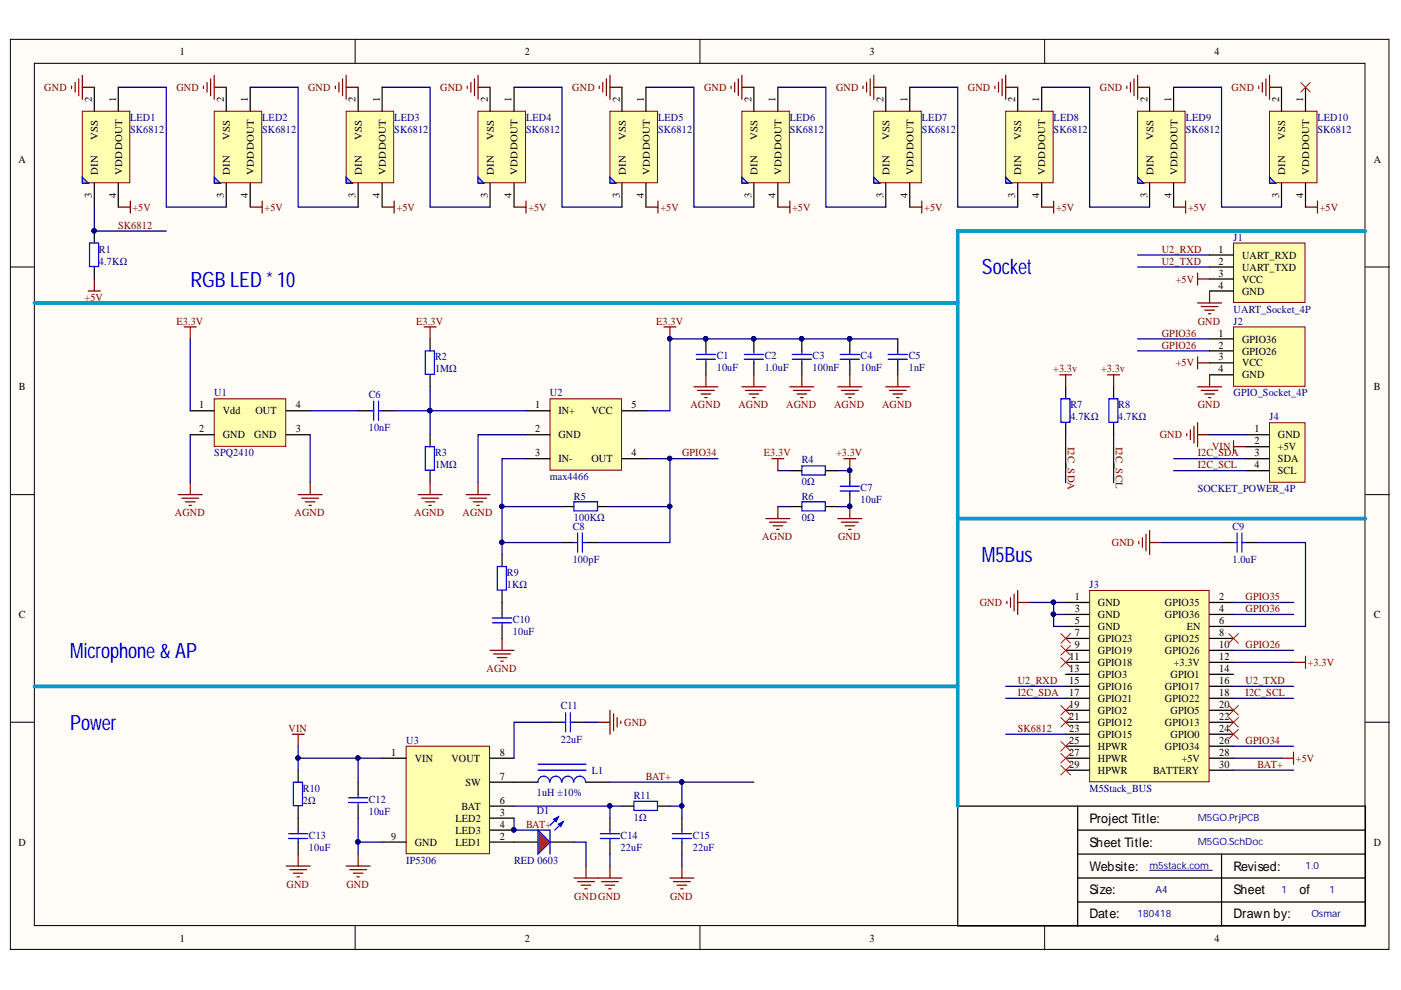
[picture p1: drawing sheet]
<svg xmlns="http://www.w3.org/2000/svg" width="297mm" height="210mm" viewBox="0 0 297 210" stroke-linecap="round" stroke-linejoin="round" font-family="sans-serif">
<defs><g id="words">
<g font-size="4.5" fill="#00f">
<text x="208.2" y="58.2">Socket</text>
<text x="40.4" y="60.8">RGB LED * 10</text>
<text x="208.2" y="119.1">M5Bus</text>
<text x="14.9" y="139.5">Microphone &amp; AP</text>
<text x="14.9" y="154.7">Power</text>
</g>
<g font-size="2.8">
<text x="231" y="174.4">Project Title:</text>
<text x="231" y="179.5">Sheet Title:</text>
<text x="231" y="184.6">Website:</text>
<text x="261.6" y="184.6">Revised:</text>
<text x="231" y="189.6">Size:</text>
<text x="261.6" y="189.6">Sheet</text>
<text x="275.5" y="189.6">of</text>
<text x="231" y="194.7">Date:</text>
<text x="261.6" y="194.7">Drawn by:</text>
</g>
<g font-size="2.3">
<text x="38.2" y="11.7">1</text>
<text x="111.3" y="11.7">2</text>
<text x="184.4" y="11.7">3</text>
<text x="257.5" y="11.7">4</text>
<text x="3.9" y="34.5">A</text>
<text x="291.3" y="34.5">A</text>
<text x="258.3" y="53.6">1</text>
<text x="258.3" y="58.7">3</text>
<text x="258.3" y="56.1">2</text>
<text x="263.3" y="59.9">VCC</text>
<text x="263.3" y="57.4">UART_TXD</text>
<text x="263.3" y="54.9">UART_RXD</text>
<text x="258.3" y="61.2">4</text>
<text x="263.3" y="62.5">GND</text>
<text x="258.3" y="71.4">1</text>
<text x="258.3" y="76.4">3</text>
<text x="258.3" y="73.9">2</text>
<text x="263.3" y="77.7">VCC</text>
<text x="263.3" y="75.2">GPIO26</text>
<text x="263.3" y="72.6">GPIO36</text>
<text x="4" y="82.8">B</text>
<text x="258.3" y="79">4</text>
<text x="263.3" y="80.2">GND</text>
<text x="291.3" y="82.8">B</text>
<text x="42.2" y="86.6">1</text>
<text x="47.2" y="87.8">Vdd</text>
<text x="54.2" y="87.8">OUT</text>
<text x="62.7" y="86.6">4</text>
<text x="113.5" y="86.6">1</text>
<text x="118.4" y="87.8">IN+</text>
<text x="125.4" y="87.8">VCC</text>
<text x="133.9" y="86.6">5</text>
<text x="42.2" y="91.7">2</text>
<text x="47.2" y="92.9">GND</text>
<text x="53.9" y="92.9">GND</text>
<text x="62.7" y="91.7">3</text>
<text x="113.5" y="91.7">2</text>
<text x="118.4" y="92.9">GND</text>
<text x="266" y="91.7">1</text>
<text x="266" y="94.2">2</text>
<text x="270.9" y="92.9">GND</text>
<text x="270.9" y="95.5">+5V</text>
<text x="113.5" y="96.7">3</text>
<text x="118.4" y="98">IN-</text>
<text x="125.4" y="98">OUT</text>
<text x="133.9" y="96.7">4</text>
<text x="266" y="96.7">3</text>
<text x="266" y="99.3">4</text>
<text x="270.9" y="98">SDA</text>
<text x="270.9" y="100.5">SCL</text>
<text x="4" y="131.1">C</text>
<text x="227.9" y="127.2">1</text>
<text x="227.9" y="129.8">3</text>
<text x="232.8" y="128.5">GND</text>
<text x="232.8" y="131.1">GND</text>
<text x="247" y="128.5">GPIO35</text>
<text x="247" y="131.1">GPIO36</text>
<text x="258.5" y="127.2">2</text>
<text x="258.5" y="129.8">4</text>
<text x="291.3" y="131.1">C</text>
<text x="227.9" y="132.3">5</text>
<text x="227.9" y="134.9">7</text>
<text x="227.9" y="137.4">9</text>
<text x="232.8" y="133.6">GND</text>
<text x="232.8" y="136.1">GPIO23</text>
<text x="247" y="136.1">GPIO25</text>
<text x="251.7" y="133.6">EN</text>
<text x="258.5" y="132.3">6</text>
<text x="258.5" y="134.9">8</text>
<text x="258.5" y="137.4">10</text>
<text x="226.7" y="142.5">13</text>
<text x="226.8" y="139.9">11</text>
<text x="232.8" y="138.7">GPIO19</text>
<text x="232.8" y="141.2">GPIO18</text>
<text x="232.8" y="143.7">GPIO3</text>
<text x="247" y="138.7">GPIO26</text>
<text x="248.2" y="143.7">GPIO1</text>
<text x="248.9" y="141.2">+3.3V</text>
<text x="258.5" y="139.9">12</text>
<text x="258.5" y="142.5">14</text>
<text x="226.7" y="145">15</text>
<text x="226.7" y="147.5">17</text>
<text x="232.8" y="146.3">GPIO16</text>
<text x="232.8" y="148.8">GPIO21</text>
<text x="247" y="146.3">GPIO17</text>
<text x="247" y="148.8">GPIO22</text>
<text x="258.5" y="145">16</text>
<text x="258.5" y="147.5">18</text>
<text x="226.7" y="150.1">19</text>
<text x="226.7" y="152.6">21</text>
<text x="226.7" y="155.2">23</text>
<text x="232.8" y="151.3">GPIO2</text>
<text x="232.8" y="153.9">GPIO12</text>
<text x="247" y="153.9">GPIO13</text>
<text x="248.2" y="151.3">GPIO5</text>
<text x="258.5" y="150.1">20</text>
<text x="258.5" y="152.6">22</text>
<text x="258.5" y="155.2">24</text>
<text x="82.9" y="160.2">1</text>
<text x="87.9" y="161.5">VIN</text>
<text x="95.7" y="161.5">VOUT</text>
<text x="105.9" y="160.2">8</text>
<text x="226.7" y="157.7">25</text>
<text x="226.7" y="160.2">27</text>
<text x="232.8" y="156.4">GPIO15</text>
<text x="232.8" y="159">HPWR</text>
<text x="232.8" y="161.5">HPWR</text>
<text x="247" y="159">GPIO34</text>
<text x="248.2" y="156.4">GPIO0</text>
<text x="250.6" y="161.5">+5V</text>
<text x="258.5" y="157.7">26</text>
<text x="258.5" y="160.2">28</text>
<text x="98.7" y="166.6">SW</text>
<text x="105.9" y="165.4">7</text>
<text x="226.7" y="162.8">29</text>
<text x="232.8" y="164.1">HPWR</text>
<text x="244.5" y="164.1">BATTERY</text>
<text x="258.5" y="162.8">30</text>
<text x="97.8" y="171.7">BAT</text>
<text x="105.9" y="170.5">6</text>
<text x="105.9" y="173">3</text>
<text x="3.9" y="179.3">D</text>
<text x="82.9" y="178.1">9</text>
<text x="87.9" y="179.3">GND</text>
<text x="96.5" y="174.3">LED2</text>
<text x="96.5" y="176.8">LED3</text>
<text x="96.5" y="179.3">LED1</text>
<text x="105.9" y="175.5">4</text>
<text x="105.9" y="178.1">2</text>
<text x="291.3" y="179.3">D</text>
<text x="38.2" y="199.6">1</text>
<text x="111.3" y="199.6">2</text>
<text x="184.4" y="199.6">3</text>
<text x="257.5" y="199.6">4</text>
</g>
<g font-size="2.3" fill="#800000">
<text x="9.4" y="19.3">GND</text>
<text x="37.4" y="19.3">GND</text>
<text x="65.3" y="19.3">GND</text>
<text x="93.3" y="19.3">GND</text>
<text x="121.3" y="19.3">GND</text>
<text x="149.3" y="19.3">GND</text>
<text x="177.3" y="19.3">GND</text>
<text x="205.2" y="19.3">GND</text>
<text x="233.2" y="19.3">GND</text>
<text x="261.1" y="19.3">GND</text>
<text x="28.1" y="44.7">+5V</text>
<text x="56.1" y="44.7">+5V</text>
<text x="84.1" y="44.7">+5V</text>
<text x="112" y="44.7">+5V</text>
<text x="140" y="44.7">+5V</text>
<text x="168" y="44.7">+5V</text>
<text x="196" y="44.7">+5V</text>
<text x="223.9" y="44.7">+5V</text>
<text x="251.9" y="44.7">+5V</text>
<text x="279.8" y="44.7">+5V</text>
<text x="25" y="48.5">SK6812</text>
<text x="246.3" y="53.6">U2_RXD</text>
<text x="246.3" y="56.1">U2_TXD</text>
<text x="249.3" y="59.9">+5V</text>
<text x="17.9" y="63.7">+5V</text>
<text x="37.4" y="68.8">E3.3V</text>
<text x="88.3" y="68.8">E3.3V</text>
<text x="139.1" y="68.8">E3.3V</text>
<text x="246.3" y="71.4">GPIO36</text>
<text x="253.9" y="68.8">GND</text>
<text x="246.3" y="73.9">GPIO26</text>
<text x="249.3" y="77.7">+5V</text>
<text x="223.3" y="79">+3.3v</text>
<text x="233.5" y="79">+3.3v</text>
<text x="146.4" y="86.6">AGND</text>
<text x="156.5" y="86.6">AGND</text>
<text x="166.7" y="86.6">AGND</text>
<text x="176.9" y="86.6">AGND</text>
<text x="187" y="86.6">AGND</text>
<text x="253.9" y="86.6">GND</text>
<text x="245.9" y="92.9">GND</text>
<text x="257" y="95.5">VIN</text>
<text x="144.6" y="96.7">GPIO34</text>
<text x="162" y="96.7">E3.3V</text>
<text x="177.3" y="96.7">+3.3V</text>
<text x="253.9" y="99.3">I2C_SCL</text>
<text x="253.9" y="96.7">I2C_SDA</text>
<text x="37.1" y="109.5">AGND</text>
<text x="62.4" y="109.5">AGND</text>
<text x="87.8" y="109.5">AGND</text>
<text x="98.1" y="109.5">AGND</text>
<text x="161.6" y="114.6">AGND</text>
<text x="177.7" y="114.6">GND</text>
<text x="235.7" y="115.8">GND</text>
<text x="207.7" y="128.5">GND</text>
<text x="264.1" y="129.8">GPIO36</text>
<text x="264.1" y="127.2">GPIO35</text>
<text x="264.1" y="137.4">GPIO26</text>
<text x="103.1" y="142.5">AGND</text>
<text x="277.3" y="141.2">+3.3V</text>
<text x="215.8" y="147.5">I2C_SDA</text>
<text x="215.8" y="145">U2_RXD</text>
<text x="264.1" y="147.5">I2C_SCL</text>
<text x="264.1" y="145">U2_TXD</text>
<text x="61.2" y="155.2">VIN</text>
<text x="132.3" y="153.9">GND</text>
<text x="215.8" y="155.2">SK6812</text>
<text x="264.1" y="157.7">GPIO34</text>
<text x="274.8" y="161.5">+5V</text>
<text x="136.9" y="165.4">BAT+</text>
<text x="266.6" y="162.8">BAT+</text>
<text x="111.5" y="175.5">BAT+</text>
<text x="60.8" y="188.2">GND</text>
<text x="73.4" y="188.2">GND</text>
<text x="121.8" y="190.7">GNDGND</text>
<text x="142.1" y="190.7">GND</text>
</g>
<g font-size="2.3" fill="#000080">
<text x="27.6" y="25.6">LED1</text>
<text x="27.6" y="28.2">SK6812</text>
<text x="55.6" y="25.6">LED2</text>
<text x="55.6" y="28.2">SK6812</text>
<text x="83.6" y="25.6">LED3</text>
<text x="83.6" y="28.2">SK6812</text>
<text x="111.5" y="25.6">LED4</text>
<text x="111.5" y="28.2">SK6812</text>
<text x="139.5" y="25.6">LED5</text>
<text x="139.5" y="28.2">SK6812</text>
<text x="167.5" y="25.6">LED6</text>
<text x="167.5" y="28.2">SK6812</text>
<text x="195.5" y="25.6">LED7</text>
<text x="195.5" y="28.2">SK6812</text>
<text x="223.4" y="25.6">LED8</text>
<text x="223.4" y="28.2">SK6812</text>
<text x="251.4" y="25.6">LED9</text>
<text x="251.4" y="28.2">SK6812</text>
<text x="279.3" y="25.6">LED10</text>
<text x="279.3" y="28.2">SK6812</text>
<text x="21" y="53.6">R1</text>
<text x="261.6" y="51.1">J1</text>
<text x="21" y="56.1">4.7KΩ</text>
<text x="261.6" y="66.3">UART_Socket_4P</text>
<text x="261.6" y="68.8">J2</text>
<text x="92.2" y="76.4">R2</text>
<text x="152" y="76.2">C1</text>
<text x="162.1" y="76.2">C2</text>
<text x="172.3" y="76.2">C3</text>
<text x="182.4" y="76.2">C4</text>
<text x="192.7" y="76.2">C5</text>
<text x="92.2" y="79">1MΩ</text>
<text x="152" y="78.7">10uF</text>
<text x="162.1" y="78.7">1.0uF</text>
<text x="172.3" y="78.7">100nF</text>
<text x="182.4" y="78.7">10nF</text>
<text x="192.7" y="78.7">1nF</text>
<text x="45.4" y="84">U1</text>
<text x="78.2" y="84.3">C6</text>
<text x="116.6" y="84">U2</text>
<text x="226.9" y="86.6">R7</text>
<text x="226.9" y="89.1">4.7KΩ</text>
<text x="237.1" y="86.6">R8</text>
<text x="237.1" y="89.1">4.7KΩ</text>
<text x="261.6" y="84">GPIO_Socket_4P</text>
<text x="269.2" y="89.1">J4</text>
<text x="78.2" y="91.4">10nF</text>
<text x="45.4" y="96.7">SPQ2410</text>
<text x="92.2" y="96.7">R3</text>
<text x="92.2" y="99.3">1MΩ</text>
<text x="116.6" y="101.8">max4466</text>
<text x="170" y="98.2">R4</text>
<text x="121.7" y="105.9">R5</text>
<text x="170" y="105.9">R6</text>
<text x="170" y="102.8">0Ω</text>
<text x="182.4" y="104.2">C7</text>
<text x="182.4" y="106.7">10uF</text>
<text x="253.9" y="104.4">SOCKET_POWER_4P</text>
<text x="121.4" y="112.3">C8</text>
<text x="121.7" y="110.5">100KΩ</text>
<text x="170" y="110.5">0Ω</text>
<text x="261.3" y="112.3">C9</text>
<text x="121.4" y="119.4">100pF</text>
<text x="261.3" y="119.4">1.0uF</text>
<text x="107.5" y="122.2">R9</text>
<text x="107.5" y="124.7">1KΩ</text>
<text x="231" y="124.7">J3</text>
<text x="108.7" y="132.1">C10</text>
<text x="108.7" y="134.6">10uF</text>
<text x="118.9" y="150.3">C11</text>
<text x="86.1" y="157.7">U3</text>
<text x="118.9" y="157.4">22uF</text>
<text x="64.2" y="167.9">R10</text>
<text x="125.5" y="164.1">L1</text>
<text x="231" y="167.9">M5Stack_BUS</text>
<text x="64.2" y="170.5">2Ω</text>
<text x="78.2" y="170.2">C12</text>
<text x="78.2" y="172.7">10uF</text>
<text x="113.8" y="168.7">1uH ±10%</text>
<text x="113.8" y="172.5">D1</text>
<text x="134.4" y="169.4">R11</text>
<text x="65.5" y="177.8">C13</text>
<text x="131.6" y="177.8">C14</text>
<text x="134.4" y="174">1Ω</text>
<text x="146.9" y="177.8">C15</text>
<text x="65.5" y="180.3">10uF</text>
<text x="86.1" y="183.1">IP5306</text>
<text x="109" y="183.1">RED 0603</text>
<text x="131.6" y="180.3">22uF</text>
<text x="146.9" y="180.3">22uF</text>
</g>
<g font-size="2.2">
<text x="19.5" y="21.6" transform="rotate(-90 19.5 21.6)">2</text>
<text x="24.6" y="21.6" transform="rotate(-90 24.6 21.6)">1</text>
<text x="47.5" y="21.6" transform="rotate(-90 47.5 21.6)">2</text>
<text x="52.5" y="21.6" transform="rotate(-90 52.5 21.6)">1</text>
<text x="75.4" y="21.6" transform="rotate(-90 75.4 21.6)">2</text>
<text x="80.6" y="21.6" transform="rotate(-90 80.6 21.6)">1</text>
<text x="103.4" y="21.6" transform="rotate(-90 103.4 21.6)">2</text>
<text x="108.5" y="21.6" transform="rotate(-90 108.5 21.6)">1</text>
<text x="131.4" y="21.6" transform="rotate(-90 131.4 21.6)">2</text>
<text x="136.5" y="21.6" transform="rotate(-90 136.5 21.6)">1</text>
<text x="159.3" y="21.6" transform="rotate(-90 159.3 21.6)">2</text>
<text x="164.4" y="21.6" transform="rotate(-90 164.4 21.6)">1</text>
<text x="187.3" y="21.6" transform="rotate(-90 187.3 21.6)">2</text>
<text x="192.4" y="21.6" transform="rotate(-90 192.4 21.6)">1</text>
<text x="215.3" y="21.6" transform="rotate(-90 215.3 21.6)">2</text>
<text x="220.3" y="21.6" transform="rotate(-90 220.3 21.6)">1</text>
<text x="243.3" y="21.6" transform="rotate(-90 243.3 21.6)">2</text>
<text x="248.4" y="21.6" transform="rotate(-90 248.4 21.6)">1</text>
<text x="271.2" y="21.6" transform="rotate(-90 271.2 21.6)">2</text>
<text x="276.3" y="21.6" transform="rotate(-90 276.3 21.6)">1</text>
<text x="20.7" y="29.6" transform="rotate(-90 20.7 29.6)">VSS</text>
<text x="48.7" y="29.6" transform="rotate(-90 48.7 29.6)">VSS</text>
<text x="76.7" y="29.6" transform="rotate(-90 76.7 29.6)">VSS</text>
<text x="104.7" y="29.6" transform="rotate(-90 104.7 29.6)">VSS</text>
<text x="132.7" y="29.6" transform="rotate(-90 132.7 29.6)">VSS</text>
<text x="160.6" y="29.6" transform="rotate(-90 160.6 29.6)">VSS</text>
<text x="188.6" y="29.6" transform="rotate(-90 188.6 29.6)">VSS</text>
<text x="216.5" y="29.6" transform="rotate(-90 216.5 29.6)">VSS</text>
<text x="244.5" y="29.6" transform="rotate(-90 244.5 29.6)">VSS</text>
<text x="272.5" y="29.6" transform="rotate(-90 272.5 29.6)">VSS</text>
<text x="20.7" y="37" transform="rotate(-90 20.7 37)">DIN</text>
<text x="25.9" y="37" transform="rotate(-90 25.9 37)">VDD DOUT</text>
<text x="48.7" y="37" transform="rotate(-90 48.7 37)">DIN</text>
<text x="53.8" y="37" transform="rotate(-90 53.8 37)">VDD DOUT</text>
<text x="76.7" y="37" transform="rotate(-90 76.7 37)">DIN</text>
<text x="81.8" y="37" transform="rotate(-90 81.8 37)">VDD DOUT</text>
<text x="104.7" y="37" transform="rotate(-90 104.7 37)">DIN</text>
<text x="109.7" y="37" transform="rotate(-90 109.7 37)">VDD DOUT</text>
<text x="132.7" y="37" transform="rotate(-90 132.7 37)">DIN</text>
<text x="137.8" y="37" transform="rotate(-90 137.8 37)">VDD DOUT</text>
<text x="160.6" y="37" transform="rotate(-90 160.6 37)">DIN</text>
<text x="165.7" y="37" transform="rotate(-90 165.7 37)">VDD DOUT</text>
<text x="188.6" y="37" transform="rotate(-90 188.6 37)">DIN</text>
<text x="193.7" y="37" transform="rotate(-90 193.7 37)">VDD DOUT</text>
<text x="216.5" y="37" transform="rotate(-90 216.5 37)">DIN</text>
<text x="221.6" y="37" transform="rotate(-90 221.6 37)">VDD DOUT</text>
<text x="244.5" y="37" transform="rotate(-90 244.5 37)">DIN</text>
<text x="249.6" y="37" transform="rotate(-90 249.6 37)">VDD DOUT</text>
<text x="272.5" y="37" transform="rotate(-90 272.5 37)">DIN</text>
<text x="277.5" y="37" transform="rotate(-90 277.5 37)">VDD DOUT</text>
<text x="19.5" y="42" transform="rotate(-90 19.5 42)">3</text>
<text x="24.6" y="42" transform="rotate(-90 24.6 42)">4</text>
<text x="47.5" y="42" transform="rotate(-90 47.5 42)">3</text>
<text x="52.5" y="42" transform="rotate(-90 52.5 42)">4</text>
<text x="75.4" y="42" transform="rotate(-90 75.4 42)">3</text>
<text x="80.6" y="42" transform="rotate(-90 80.6 42)">4</text>
<text x="103.4" y="42" transform="rotate(-90 103.4 42)">3</text>
<text x="108.5" y="42" transform="rotate(-90 108.5 42)">4</text>
<text x="131.4" y="42" transform="rotate(-90 131.4 42)">3</text>
<text x="136.5" y="42" transform="rotate(-90 136.5 42)">4</text>
<text x="159.3" y="42" transform="rotate(-90 159.3 42)">3</text>
<text x="164.4" y="42" transform="rotate(-90 164.4 42)">4</text>
<text x="187.3" y="42" transform="rotate(-90 187.3 42)">3</text>
<text x="192.4" y="42" transform="rotate(-90 192.4 42)">4</text>
<text x="215.3" y="42" transform="rotate(-90 215.3 42)">3</text>
<text x="220.3" y="42" transform="rotate(-90 220.3 42)">4</text>
<text x="243.3" y="42" transform="rotate(-90 243.3 42)">3</text>
<text x="248.4" y="42" transform="rotate(-90 248.4 42)">4</text>
<text x="271.2" y="42" transform="rotate(-90 271.2 42)">3</text>
<text x="276.3" y="42" transform="rotate(-90 276.3 42)">4</text>
</g>
<g font-size="2.2" fill="#800000">
<text x="226.4" y="94.7" transform="rotate(90 226.4 94.7)">I2C_SDA</text>
<text x="236.6" y="94.7" transform="rotate(90 236.6 94.7)">I2C_SCL</text>
</g>
<g font-size="2.1" fill="#000080">
<text x="253.9" y="174.2">M5GO.PrjPCB</text>
<text x="253.9" y="179.2">M5GO.SchDoc</text>
<text x="243.7" y="184.3">m5stack.com</text>
<text x="276.8" y="184.3">1.0</text>
<text x="245" y="189.4">A4</text>
<text x="271.7" y="189.4">1</text>
<text x="281.9" y="189.4">1</text>
<text x="241.2" y="194.5">180418</text>
<text x="278.1" y="194.5">Osmar</text>
</g>
</g></defs>
<g fill="#fffcf8" stroke="#000" stroke-width=".21">
<path d="M2.2 8.3h292.3v193h-292.3z"/>
<path d="M7.3 13.4h282.1v182.8h-282.1z"/>
</g>
<path d="M75.3 8.3v5.1M148.4 8.3v5.1M221.5 8.3v5.1M2.2 56.6h5.1M289.5 56.6h5.1M2.2 104.9h5.1M289.5 104.9h5.1M2.2 153.1h5.1M289.5 153.1h5.1M75.3 196.3v5.1M148.4 196.3v5.1M221.5 196.3v5.1" fill="none" stroke="#000" stroke-width=".21"/>
<path d="M228.5 170.9h-25.4v25.4h25.4M228.5 170.9h61v25.4h-61M228.5 176h61M228.5 170.9v25.4M228.5 191.2h61M228.5 186.2h61M228.5 181.1h61M259 181.1v15.2" fill="none" stroke="#000" stroke-width=".26"/>
<path d="M243.7 184.5h13.3" fill="none" stroke="#000080" stroke-width=".21"/>
<path d="M231 125.2h25.3v40.6h-25.3z" fill="#ffffb0" stroke="#800000" stroke-width=".21"/>
<g fill="none" stroke="#000" stroke-width=".26">
<path d="M225.9 127.7h5.1M225.9 130.3h5.1M225.9 132.8h5.1M225.9 135.4h5.1M225.9 137.9h5.1M256.5 127.7h5M256.5 130.3h5M256.5 132.8h5M256.5 135.4h5M256.5 137.9h5M225.9 140.4h5.1M225.9 143h5.1"/>
<path d="M225.9 145.5h5.1M225.9 148.1h5.1M225.9 150.6h5.1M225.9 153.1h5.1M225.9 155.7h5.1M225.9 158.2h5.1M256.5 140.4h5M256.5 143h5M256.5 145.5h5M256.5 148.1h5M256.5 150.6h5M256.5 153.1h5"/>
<path d="M256.5 155.7h5M256.5 158.2h5M225.9 163.3h5.1M225.9 160.8h5.1M256.5 163.3h5M256.5 160.8h5"/>
</g>
<path d="M213.5 127.5v.5M214.2 126.7v2.1M215 126v3.5M215.8 125.2v5.1M215.8 127.7h2.5M274.2 159.5v2.5M271.7 160.8h2.5" fill="none" stroke="#800000" stroke-width=".26"/>
<path d="M86.1 158.2h17.7v22.8h-17.7z" fill="#ffffb0" stroke="#800000" stroke-width=".21"/>
<g fill="none" stroke="#000" stroke-width=".26">
<path d="M63.2 163.3v2.5M63.2 170.9v5.1M63.2 178.5v2.6M75.9 165.8v2.6M75.9 170.9v2.6M81 160.8h5.1M81 178.5h5.1M103.9 160.8h5.1M103.9 170.9h5.1M103.9 165.8h10.2M103.9 178.5h5.1M103.9 173.5h5.1"/>
<path d="M103.9 176h5.1M124.2 165.8h5.1M129.3 173.5v2.5M129.3 178.5v2.6M131.9 170.9h2.5M139.5 170.9h2.5M144.6 173.5v2.5M144.6 178.5v2.6"/>
</g>
<circle cx="108.9" cy="175.9" r=".46" fill="#000080" stroke="#000080" stroke-width=".21"/>
<g fill="none" stroke="#00f" stroke-width=".26">
<path d="M61.2 176.8h4.1M61.2 177.8h4.1M62.2 165.8h1.9v5h-1.9zM63.2 176v.8M63.2 177.8v.7M73.9 169.1h4.1M73.9 170.2h4.1M75.9 168.4v.7M75.9 170.2v.7M114.1 163.3h10.1M114.1 162h10.1M116.5 165.8a1.23 1.23 0 0 0-1.2-1.2 1.23 1.23 0 0 0-1.3 1.2"/>
<path d="M119.1 165.8a1.22 1.22 0 0 0-1.3-1.2 1.22 1.22 0 0 0-1.2 1.2M121.6 165.8a1.22 1.22 0 0 0-1.2-1.2 1.22 1.22 0 0 0-1.2 1.2M124.1 165.8a1.23 1.23 0 0 0-1.2-1.2 1.23 1.23 0 0 0-1.2 1.2M127.3 176.8h4.1M127.3 177.8h4.1M129.3 176v.8M129.3 177.8v.7M134.4 169.9h5v1.9h-5zM142.5 176.8h4.1M142.5 177.8h4.1M144.6 176v.8M144.6 177.8v.7"/>
</g>
<g fill="none" stroke="#800000" stroke-width=".26">
<path d="M61.9 155.7h2.6M63.2 155.7v2.5M60.7 183.6h5.1M61.4 184.4h3.6M62.2 185.1h2M63 185.9h.5M63.2 181.1v2.5M73.4 183.6h5.1M74.2 184.4h3.5M74.9 185.1h2M75.7 185.9h.5M75.9 181.1v2.5"/>
<path d="M126.8 186.2h5.1M127.5 186.9h3.6M128.3 187.7h2M129.1 188.4h.5M129.3 183.6v2.6M142 186.2h5.1M142.8 186.9h3.6M143.6 187.7h2M144.3 188.4h.5M144.6 183.6v2.6"/>
</g>
<path d="M269.2 23.6h10v15.2h-10z" fill="#ffffb0" stroke="#800000" stroke-width=".21"/>
<path d="M271.7 18.5v5.1M276.8 18.5v5.1M271.7 38.8v5.1M276.8 38.8v5.1" fill="none" stroke="#000" stroke-width=".26"/>
<path d="M269.2 37.6l1.2 1.2h-1.2z" fill="#c0c0c0"/>
<path d="M269.2 37.6l1.2 1.2h-1.2z" fill="none" stroke="#00f" stroke-width=".26"/>
<path d="M266.9 18.3v.5M267.6 17.5v2M268.4 16.7v3.6M269.2 16v5M269.2 18.5h2.5M276.8 43.9h2.5M279.3 42.6v2.6" fill="none" stroke="#800000" stroke-width=".26"/>
<path d="M275.8 17.5l2 2M277.8 17.5l-2 2" fill="none" stroke="#f00" stroke-width=".21"/>
<path d="M241.2 23.6h10.1v15.2h-10.1z" fill="#ffffb0" stroke="#800000" stroke-width=".21"/>
<path d="M243.7 18.5v5.1M248.8 18.5v5.1M243.7 38.8v5.1M248.8 38.8v5.1" fill="none" stroke="#000" stroke-width=".26"/>
<path d="M241.2 37.6l1.3 1.2h-1.3z" fill="#c0c0c0"/>
<path d="M241.2 37.6l1.3 1.2h-1.3z" fill="none" stroke="#00f" stroke-width=".26"/>
<path d="M238.9 18.3v.5M239.7 17.5v2M240.4 16.7v3.6M241.2 16v5M241.2 18.5h2.5M248.8 43.9h2.6M251.4 42.6v2.6" fill="none" stroke="#800000" stroke-width=".26"/>
<path d="M213.2 23.6h10.1v15.2h-10.1z" fill="#ffffb0" stroke="#800000" stroke-width=".21"/>
<path d="M215.8 18.5v5.1M220.9 18.5v5.1M215.8 38.8v5.1M220.9 38.8v5.1" fill="none" stroke="#000" stroke-width=".26"/>
<path d="M213.2 37.6l1.3 1.2h-1.3z" fill="#c0c0c0"/>
<path d="M213.2 37.6l1.3 1.2h-1.3z" fill="none" stroke="#00f" stroke-width=".26"/>
<path d="M210.9 18.3v.5M211.7 17.5v2M212.5 16.7v3.6M213.2 16v5M213.2 18.5h2.6M220.9 43.9h2.5M223.4 42.6v2.6" fill="none" stroke="#800000" stroke-width=".26"/>
<path d="M185.2 23.6h10.1v15.2h-10.1z" fill="#ffffb0" stroke="#800000" stroke-width=".21"/>
<path d="M187.8 18.5v5.1M192.9 18.5v5.1M187.8 38.8v5.1M192.9 38.8v5.1" fill="none" stroke="#000" stroke-width=".26"/>
<path d="M185.3 37.6l1.2 1.2h-1.2z" fill="#c0c0c0"/>
<path d="M185.3 37.6l1.2 1.2h-1.2z" fill="none" stroke="#00f" stroke-width=".26"/>
<path d="M183 18.3v.5M183.7 17.5v2M184.5 16.7v3.6M185.3 16v5M185.3 18.5h2.5M192.9 43.9h2.5M195.4 42.6v2.6" fill="none" stroke="#800000" stroke-width=".26"/>
<path d="M157.3 23.6h10.1v15.2h-10.1z" fill="#ffffb0" stroke="#800000" stroke-width=".21"/>
<path d="M159.8 18.5v5.1M164.9 18.5v5.1M159.8 38.8v5.1M164.9 38.8v5.1" fill="none" stroke="#000" stroke-width=".26"/>
<path d="M157.3 37.6l1.3 1.2h-1.3z" fill="#c0c0c0"/>
<path d="M157.3 37.6l1.3 1.2h-1.3z" fill="none" stroke="#00f" stroke-width=".26"/>
<path d="M155 18.3v.5M155.8 17.5v2M156.5 16.7v3.6M157.3 16v5M157.3 18.5h2.5M164.9 43.9h2.6M167.5 42.6v2.6" fill="none" stroke="#800000" stroke-width=".26"/>
<path d="M129.3 23.6h10.1v15.2h-10.1z" fill="#ffffb0" stroke="#800000" stroke-width=".21"/>
<path d="M131.9 18.5v5.1M137 18.5v5.1M131.9 38.8v5.1M137 38.8v5.1" fill="none" stroke="#000" stroke-width=".26"/>
<path d="M129.3 37.6l1.3 1.2h-1.3z" fill="#c0c0c0"/>
<path d="M129.3 37.6l1.3 1.2h-1.3z" fill="none" stroke="#00f" stroke-width=".26"/>
<path d="M127 18.3v.5M127.8 17.5v2M128.6 16.7v3.6M129.3 16v5M129.3 18.5h2.6M137 43.9h2.5M139.5 42.6v2.6" fill="none" stroke="#800000" stroke-width=".26"/>
<path d="M101.3 23.6h10.1v15.2h-10.1z" fill="#ffffb0" stroke="#800000" stroke-width=".21"/>
<path d="M103.9 18.5v5.1M109 18.5v5.1M103.9 38.8v5.1M109 38.8v5.1" fill="none" stroke="#000" stroke-width=".26"/>
<path d="M101.4 37.6l1.2 1.2h-1.2z" fill="#c0c0c0"/>
<path d="M101.4 37.6l1.2 1.2h-1.2z" fill="none" stroke="#00f" stroke-width=".26"/>
<path d="M99.1 18.3v.5M99.8 17.5v2M100.6 16.7v3.6M101.4 16v5M101.4 18.5h2.5M109 43.9h2.5M111.5 42.6v2.6" fill="none" stroke="#800000" stroke-width=".26"/>
<path d="M73.4 23.6h10.1v15.2h-10.1z" fill="#ffffb0" stroke="#800000" stroke-width=".21"/>
<path d="M75.9 18.5v5.1M81 18.5v5.1M75.9 38.8v5.1M81 38.8v5.1" fill="none" stroke="#000" stroke-width=".26"/>
<path d="M73.4 37.6l1.3 1.2h-1.3z" fill="#c0c0c0"/>
<path d="M73.4 37.6l1.3 1.2h-1.3z" fill="none" stroke="#00f" stroke-width=".26"/>
<path d="M71.1 18.3v.5M71.9 17.5v2M72.6 16.7v3.6M73.4 16v5M73.4 18.5h2.5M81 43.9h2.6M83.6 42.6v2.6" fill="none" stroke="#800000" stroke-width=".26"/>
<path d="M45.4 23.6h10.1v15.2h-10.1z" fill="#ffffb0" stroke="#800000" stroke-width=".21"/>
<path d="M48 18.5v5.1M53.1 18.5v5.1M48 38.8v5.1M53.1 38.8v5.1" fill="none" stroke="#000" stroke-width=".26"/>
<path d="M45.4 37.6l1.3 1.2h-1.3z" fill="#c0c0c0"/>
<path d="M45.4 37.6l1.3 1.2h-1.3z" fill="none" stroke="#00f" stroke-width=".26"/>
<path d="M43.1 18.3v.5M43.9 17.5v2M44.7 16.7v3.6M45.4 16v5M45.4 18.5h2.6M53.1 43.9h2.5M55.6 42.6v2.6" fill="none" stroke="#800000" stroke-width=".26"/>
<path d="M17.5 23.6h10v15.2h-10z" fill="#ffffb0" stroke="#800000" stroke-width=".21"/>
<path d="M20 18.5v5.1M25.1 18.5v5.1M20 38.8v5.1M25.1 38.8v5.1" fill="none" stroke="#000" stroke-width=".26"/>
<path d="M17.5 37.6l1.2 1.2h-1.2z" fill="#c0c0c0"/>
<path d="M17.5 37.6l1.2 1.2h-1.2zM19 51.5h1.9v5h-1.9z" fill="none" stroke="#00f" stroke-width=".26"/>
<path d="M15.2 18.3v.5M15.9 17.5v2M16.7 16.7v3.6M17.5 16v5M17.5 18.5h2.5M20 59.1v2.6M25.1 43.9h2.5M27.6 42.6v2.6M18.7 61.7h2.6" fill="none" stroke="#800000" stroke-width=".26"/>
<path d="M20 49v2.5M20 56.6v2.5" fill="none" stroke="#000" stroke-width=".26"/>
<circle cx="19.9" cy="48.9" r=".46" fill="#000080" stroke="#000080" stroke-width=".21"/>
<path d="M269.2 89.6h7.5v12.7h-7.5z" fill="#ffffb0" stroke="#800000" stroke-width=".21"/>
<path d="M225.9 82v2.6M225.9 89.6v2.6M236.1 82v2.6M236.1 89.6v2.6M264.1 92.2h5.1M264.1 94.7h5.1M264.1 97.3h5.1M264.1 99.8h5.1M116.6 153.1h2.6M121.7 153.1h2.5" fill="none" stroke="#000" stroke-width=".26"/>
<g fill="none" stroke="#800000" stroke-width=".26">
<path d="M224.7 79.5h2.5M225.9 79.5v2.5M234.8 79.5h2.6M236.1 79.5v2.5M251.6 91.9v.5M252.4 91.2v2M253.1 90.4v3.6M253.9 89.6v5.1M253.9 92.2h2.6M261.5 93.4v2.6M261.5 94.7h2.6M126.8 153.1h2.5"/>
<path d="M129.3 150.6v5.1M130.1 151.4v3.5M130.9 152.1v2.1M131.6 152.9v.5"/>
</g>
<path d="M224.9 84.6h2v4.9h-2zM235.1 84.6h1.9v4.9h-1.9zM119.2 153.1h.7M119.9 151.1v4.1M120.9 151.1v4.1M120.9 153.1h.8" fill="none" stroke="#00f" stroke-width=".26"/>
<path d="M261.5 51.5h15.2v12.6h-15.2z" fill="#ffffb0" stroke="#800000" stroke-width=".21"/>
<path d="M256.5 59.1h5M256.5 56.6h5M256.5 54.1h5M256.5 61.7h5" fill="none" stroke="#000" stroke-width=".26"/>
<path d="M261.5 69.3h15.2v12.6h-15.2z" fill="#ffffb0" stroke="#800000" stroke-width=".21"/>
<path d="M256.5 76.9h5M256.5 74.4h5M256.5 71.9h5M256.5 79.5h5M259 115h2.5M264.1 115h2.5M109 178.5h5.1M116.6 178.5h5.1" fill="none" stroke="#000" stroke-width=".26"/>
<g fill="none" stroke="#800000" stroke-width=".26">
<path d="M253.9 57.9v2.5M253.9 59.1h2.6M253.9 75.7v2.5M253.9 76.9h2.6M253.9 64.2h5.1M254.7 65h3.5M255.4 65.8h2.1M256.2 66.5h.5M256.5 61.7v2.5M256.5 79.5v2.5M253.9 82h5.1M254.7 82.8h3.5"/>
<path d="M255.4 83.5h2.1M256.2 84.3h.5M241.4 114.8v.5M242.2 114v2.1M243 113.3v3.5M243.7 112.5v5.1M243.7 115h2.6M276.8 139.2v2.5M274.2 140.4h2.6"/>
</g>
<path d="M261.5 115h.8M262.3 113v4.1M263.3 113v4.1M263.3 115h.8" fill="none" stroke="#00f" stroke-width=".26"/>
<g fill="none" stroke="#f00" stroke-width=".21">
<path d="M224.9 136.9l2.1 2M224.9 134.3l2.1 2.1M224.9 139.4l2.1 2.1M227 136.9l-2.1 2M227 134.3l-2.1 2.1M227 139.4l-2.1 2.1M224.9 157.2l2.1 2M224.9 159.7l2.1 2.1M224.9 152.1l2.1 2.1M227 157.2l-2.1 2M227 159.7l-2.1 2.1M227 152.1l-2.1 2.1"/>
<path d="M224.9 162.3l2.1 2M227 162.3l-2.1 2"/>
</g>
<path d="M114.1 176l2.5 2.5-2.5 2.6z" fill="#f00"/>
<path d="M114.1 176l2.5 2.5-2.5 2.6zM118.4 173.2l-1.8 1.8M119.4 174.2l-1.8 1.8" fill="none" stroke="#00f" stroke-width=".26"/>
<path d="M118.4 174.7l1-.5-.5 1z" fill="#00f"/>
<path d="M118.4 174.7l1-.5-.5 1z" fill="none" stroke="#00f" stroke-width=".26"/>
<path d="M117.4 173.7l1-.5-.5 1z" fill="#00f"/>
<path d="M116.6 176v5.1M117.4 173.7l1-.5-.5 1z" fill="none" stroke="#00f" stroke-width=".26"/>
<path d="M121.7 186.2h5.1M122.5 186.9h3.5M123.2 187.7h2.1M124 188.4h.5M124.2 183.6v2.6" fill="none" stroke="#800000" stroke-width=".26"/>
<path d="M45.4 84.6h15.2v10h-15.2z" fill="#ffffb0" stroke="#800000" stroke-width=".21"/>
<path d="M40.3 87.1h5.1M40.3 92.2h5.1M60.7 87.1h5.1M60.7 92.2h5.1" fill="none" stroke="#000" stroke-width=".26"/>
<path d="M116.6 84.6h15.2v15.1h-15.2z" fill="#ffffb0" stroke="#800000" stroke-width=".21"/>
<g fill="none" stroke="#000" stroke-width=".26">
<path d="M91.2 71.9v2.5M91.2 79.5v2.5M149.7 71.9v2.5M149.7 76.9v2.6M159.8 71.9v2.5M159.8 76.9v2.6M170 71.9v2.5M170 76.9v2.6M180.2 71.9v2.5M180.2 76.9v2.6M190.3 71.9v2.5M190.3 76.9v2.6"/>
<path d="M75.9 87.1h2.6M81 87.1h2.6M91.2 92.2v2.5M91.2 99.8v2.5M111.5 87.1h5.1M111.5 92.2h5.1M111.5 97.3h5.1M131.9 87.1h5.1M131.9 97.3h5.1M167.5 99.8h2.5M175.1 99.8h2.5M180.2 99.8v2.5"/>
<path d="M106.4 117.6v2.5M119.2 115h2.5M119.2 107.4h2.5M124.2 115h2.6M126.8 107.4h2.5M167.5 107.4h2.5M175.1 107.4h2.5M180.2 104.9v2.5M106.4 125.2v5.1M106.4 132.8v2.6"/>
</g>
<g fill="none" stroke="#00f" stroke-width=".26">
<path d="M90.2 74.4h1.9v5h-1.9zM147.6 75.2h4.1M147.6 76.2h4.1M149.7 74.4v.8M149.7 76.2v.7M157.8 75.2h4.1M157.8 76.2h4.1M159.8 74.4v.8M159.8 76.2v.7M168 75.2h4M168 76.2h4M170 74.4v.8"/>
<path d="M170 76.2v.7M178.1 75.2h4.1M178.1 76.2h4.1M180.2 74.4v.8M180.2 76.2v.7M188.3 75.2h4.1M188.3 76.2h4.1M190.3 74.4v.8M190.3 76.2v.7M78.5 87.1h.7M79.2 85.1v4M80.3 85.1v4"/>
<path d="M80.3 87.1h.7M90.2 94.7h1.9v5h-1.9zM170 98.8h5v1.9h-5zM121.7 106.4h5v1.9h-5zM121.7 115h.8M122.5 113v4.1M123.5 113v4.1M123.5 115h.7M170 106.4h5v1.9h-5zM178.1 103.1h4.1M178.1 104.1h4.1M180.2 102.3v.8"/>
<path d="M180.2 104.1v.8M104.4 131h4.1M104.4 132.1h4.1M105.4 120.1h2v5h-2zM106.4 130.3v.7M106.4 132.1v.7"/>
</g>
<g fill="none" stroke="#800000" stroke-width=".26">
<path d="M39.1 69.3h2.5M40.3 69.3v2.6M89.9 69.3h2.6M91.2 69.3v2.6M140.8 69.3h2.5M142 69.3v2.6M149.7 79.5v2.5M159.8 79.5v2.5M170 79.5v2.5M180.2 79.5v2.5M190.3 79.5v2.5M147.1 82h5.1"/>
<path d="M147.9 82.8h3.5M148.6 83.5h2.1M149.4 84.3h.5M157.3 82h5.1M158.1 82.8h3.5M158.8 83.5h2.1M159.6 84.3h.5M163.6 97.3h2.6M164.9 97.3v2.5M167.5 82h5M168.2 82.8h3.6M169 83.5h2"/>
<path d="M169.8 84.3h.5M177.6 82h5.1M178.4 82.8h3.6M178.9 97.3h2.5M179.2 83.5h2M179.9 84.3h.5M180.2 97.3v2.5M187.8 82h5.1M188.6 82.8h3.5M189.3 83.5h2.1M190.1 84.3h.5M37.8 104.9h5.1"/>
<path d="M38.6 105.6h3.5M39.3 106.4h2.1M40.1 107.2h.5M40.3 102.3v2.6M63.2 104.9h5.1M64 105.6h3.5M64.7 106.4h2.1M65.5 107.2h.5M65.8 102.3v2.6M88.6 104.9h5.1M89.4 105.6h3.6M90.2 106.4h2"/>
<path d="M90.9 107.2h.5M91.2 102.3v2.6M98.8 104.9h5.1M99.6 105.6h3.5M100.3 106.4h2.1M101.1 107.2h.5M101.4 102.3v2.6M162.4 110h5.1M163.1 110.7h3.6M163.9 111.5h2M164.7 112.2h.5M164.9 107.4v2.6"/>
<path d="M177.6 110h5.1M178.4 110.7h3.6M179.2 111.5h2M179.9 112.2h.5M180.2 107.4v2.6M103.9 137.9h5.1M104.7 138.7h3.5M105.4 139.4h2.1M106.4 135.4v2.5M106.2 140.2h.5"/>
</g>
<g fill="#000080" stroke="#000080" stroke-width=".21">
<circle cx="142" cy="71.8" r=".47"/>
<circle cx="180.1" cy="99.7" r=".46"/>
<circle cx="180.1" cy="107.4" r=".46"/>
<circle cx="159.8" cy="71.8" r=".46"/>
<circle cx="180.1" cy="71.8" r=".46"/>
<circle cx="169.9" cy="71.8" r=".46"/>
<circle cx="149.6" cy="71.8" r=".46"/>
<circle cx="223.3" cy="127.7" r=".46"/>
<circle cx="223.3" cy="130.2" r=".46"/>
<circle cx="75.9" cy="178.5" r=".46"/>
<circle cx="63.2" cy="160.7" r=".46"/>
<circle cx="75.9" cy="160.7" r=".46"/>
<circle cx="129.3" cy="170.9" r=".46"/>
<circle cx="144.5" cy="165.8" r=".46"/>
<circle cx="144.5" cy="170.9" r=".46"/>
<circle cx="19.9" cy="48.9" r=".46"/>
<circle cx="108.9" cy="175.9" r=".46"/>
<circle cx="106.4" cy="107.4" r=".46"/>
<circle cx="106.4" cy="115" r=".46"/>
<circle cx="142" cy="107.4" r=".46"/>
<circle cx="142" cy="97.2" r=".46"/>
<circle cx="91.1" cy="87.1" r=".47"/>
</g>
<path d="M260.5 134.3l2.1 2.1M262.6 134.3l-2.1 2.1M224.9 149.6l2.1 2M227 149.6l-2.1 2M260.5 154.7l2.1 2M260.5 152.1l2.1 2.1M260.5 149.6l2.1 2M262.6 154.7l-2.1 2M262.6 152.1l-2.1 2.1M262.6 149.6l-2.1 2" fill="none" stroke="#f00" stroke-width=".21"/>
<path d="M289.5 49h-86.4v15.2M7.3 64.2h195.8v106.7M203.1 110h86.4M7.3 145.5h195.8" fill="none" stroke="#009cca" stroke-width=".79"/>
<g fill="none" stroke="#000080" stroke-width=".26">
<path d="M25.1 18.5h10.2v25.4h12.7M53.1 18.5h10.1v25.4h12.7M81 18.5h10.2v25.4h12.7M109 18.5h10.2v25.4h12.7M137 18.5h10.1v25.4h12.7M164.9 18.5h10.2v25.4h12.7M192.9 18.5h10.2v25.4h12.7M220.9 18.5h10.1v25.4h12.7M248.8 18.5h10.2v25.4h12.7M20 43.9v5.1h15.3M241.2 54.1h15.3M241.2 56.6h15.3"/>
<path d="M40.3 71.9v15.2M190.3 71.9h-48.3v15.2h-5M241.2 71.9h15.3M241.2 74.4h15.3M40.3 92.2v10.1M65.8 87.1h10.1M65.8 92.2v10.1M83.6 87.1h27.9M91.2 82v10.2M111.5 97.3h-5.1v10.1h12.8M111.5 92.2h-10.1v10.1M137 97.3h5v17.7h-15.2"/>
<path d="M142 97.3h10.2M164.9 99.8h2.6M177.6 99.8h2.6M225.9 92.2v10.1M236.1 92.2v10.1M248.8 97.3h15.3M248.8 99.8h15.3M256.5 92.2h7.6M106.4 107.4v10.2M106.4 115h12.8M129.3 107.4h12.7M164.9 107.4h2.6"/>
<path d="M177.6 107.4h2.6M246.3 115h12.7M266.6 115h10.2v17.8h-15.3M218.3 127.7h7.6M223.4 127.7v2.6h2.5M223.4 130.3v2.5h2.5M261.5 137.9h12.7M261.5 130.3h12.7M261.5 127.7h12.7M63.2 158.2v5.1M116.6 153.1h-7.6v7.7M124.2 153.1h2.6"/>
<path d="M213.2 148.1h12.7M213.2 155.7h12.7M213.2 145.5h12.7M261.5 148.1h12.7M261.5 140.4h12.7M261.5 158.2h12.7M261.5 145.5h12.7M63.2 160.8h17.8M75.9 178.5h5.1M75.9 160.8v5M75.9 173.5v7.6M109 170.9h22.9"/>
<path d="M109 173.5v2.5h7.6M121.7 178.5h2.5v5.1M129.3 165.8h15.3v7.7M129.3 170.9v2.6M142 170.9h2.6M144.6 165.8h15.2M261.5 163.3h12.7M261.5 160.8h10.2M129.3 181.1v2.5M144.6 181.1v2.5"/>
</g>
<use href="#words"/>
</svg>
